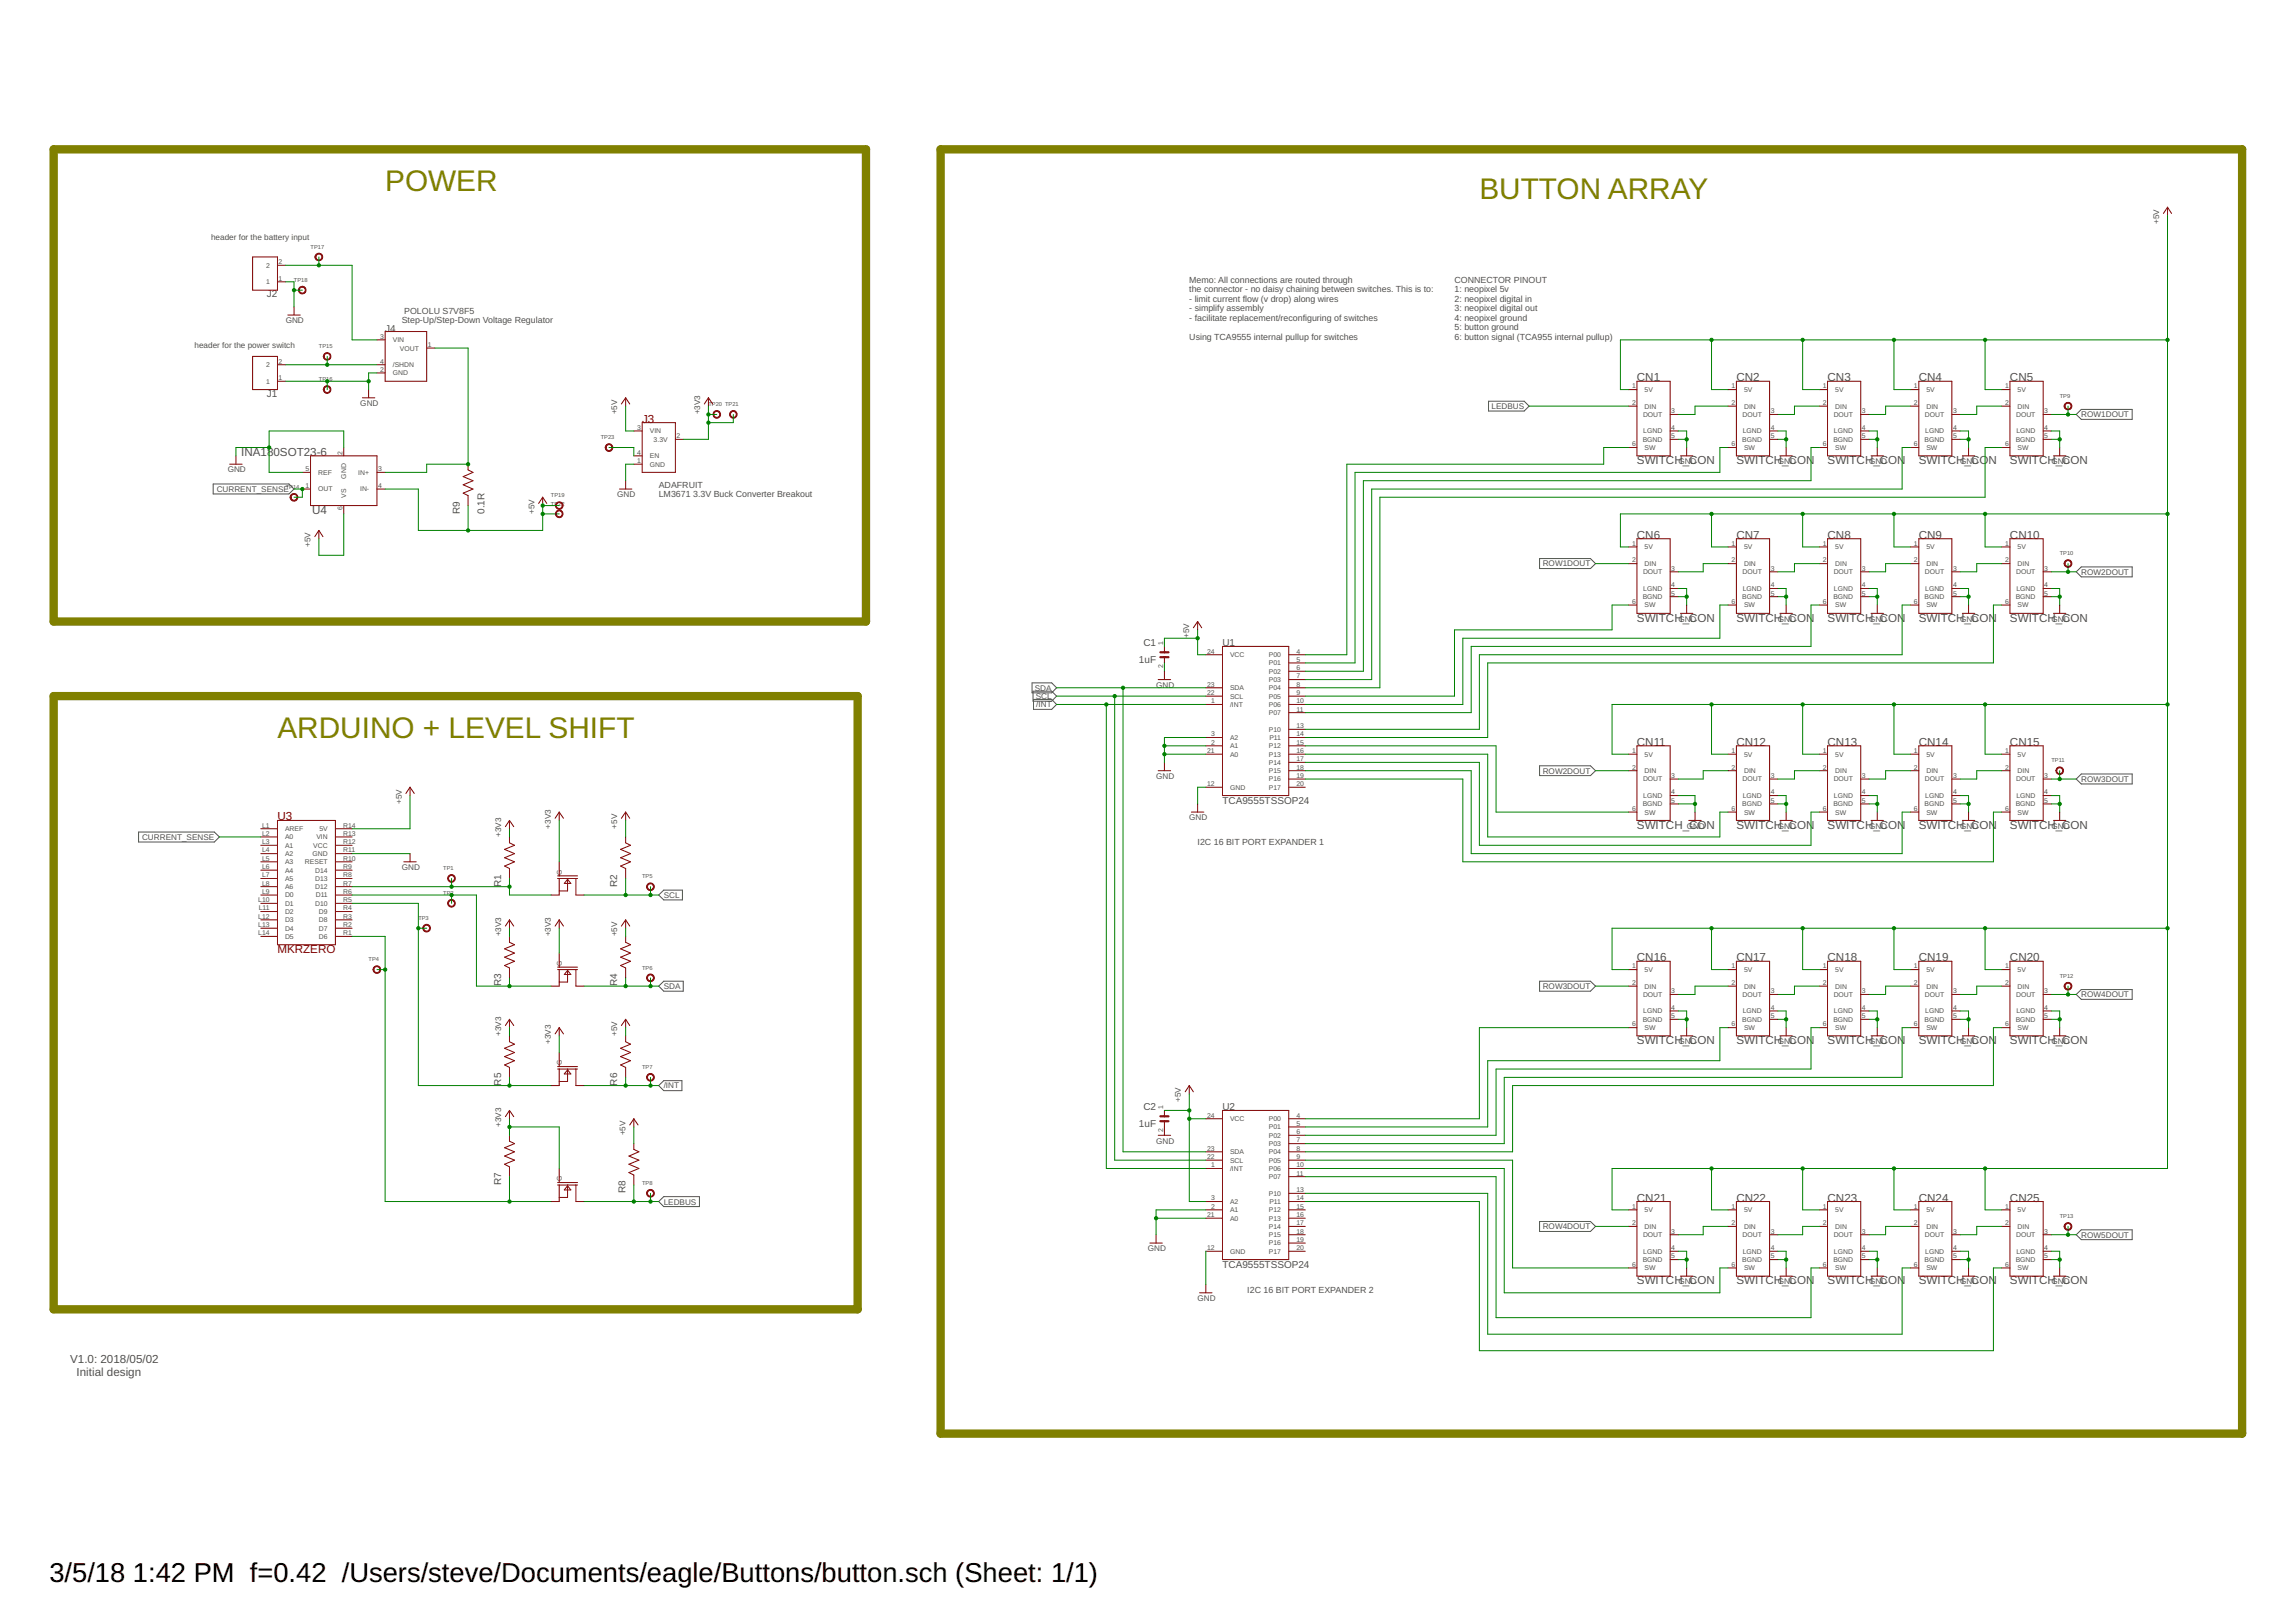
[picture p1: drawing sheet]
<svg xmlns="http://www.w3.org/2000/svg" width="297mm" height="210mm" viewBox="0 0 297 210" stroke-linecap="round" stroke-linejoin="round" font-family="sans-serif">
<defs><g id="words">
<g font-size="3.9" fill="#808000">
<text x="49.8" y="24.7">POWER</text>
<text x="191.4" y="25.7">BUTTON ARRAY</text>
<text x="35.9" y="95.4">ARDUINO + LEVEL SHIFT</text>
</g>
<g font-size="3.5">
<text x="6.4" y="204.7">3/5/18</text>
<text x="17.2" y="204.7">1:42 PM f=0.42 /Users/steve/Documents/eagle/Buttons/button.sch (Sheet: 1/1)</text>
</g>
<g font-size="1.5" fill="#505050">
<text x="211.8" y="49.3">CN1</text>
<text x="224.6" y="49.3">CN2</text>
<text x="236.4" y="49.3">CN3</text>
<text x="248.2" y="49.3">CN4</text>
<text x="260" y="49.3">CN5</text>
<text x="31.2" y="59">INA180SOT23-6</text>
<text x="211.8" y="60.1">SWITCH_CON</text>
<text x="224.6" y="60.1">SWITCH_CON</text>
<text x="236.4" y="60.1">SWITCH_CON</text>
<text x="248.2" y="60.1">SWITCH_CO</text>
<text x="257.3" y="60.1">N</text>
<text x="260" y="60.1">SWITCH_CON</text>
<text x="40.4" y="66.5">U4</text>
<text x="211.8" y="69.7">CN6</text>
<text x="224.6" y="69.7">CN7</text>
<text x="236.4" y="69.7">CN8</text>
<text x="248.2" y="69.7">CN9</text>
<text x="260" y="69.7">CN10</text>
<text x="211.8" y="80.4">SWITCH_CON</text>
<text x="224.6" y="80.4">SWITCH_CON</text>
<text x="236.4" y="80.4">SWITCH_CON</text>
<text x="248.2" y="80.4">SWITCH_CON</text>
<text x="260" y="80.4">SWITCH_CON</text>
<text x="211.8" y="96.5">CN11</text>
<text x="224.6" y="96.5">CN12</text>
<text x="236.4" y="96.5">CN13</text>
<text x="248.2" y="96.5">CN14</text>
<text x="260" y="96.5">CN15</text>
<text x="211.8" y="107.2">SWITCH_CON</text>
<text x="224.6" y="107.2">SWITCH_CON</text>
<text x="236.4" y="107.2">SWITCH_CON</text>
<text x="248.2" y="107.2">SWITCH_CON</text>
<text x="260" y="107.2">SWITCH_CON</text>
<text x="211.8" y="124.4">CN16</text>
<text x="224.6" y="124.4">CN17</text>
<text x="236.4" y="124.4">CN18</text>
<text x="248.2" y="124.4">CN19</text>
<text x="260" y="124.4">CN20</text>
<text x="211.8" y="135.1">SWITCH_CON</text>
<text x="224.6" y="135.1">SWITCH_CON</text>
<text x="236.4" y="135.1">SWITCH_CON</text>
<text x="248.2" y="135.1">SWITCH_CON</text>
<text x="260" y="135.1">SWITCH_CON</text>
<text x="211.8" y="155.5">CN21</text>
<text x="224.6" y="155.5">CN22</text>
<text x="236.4" y="155.5">CN23</text>
<text x="248.2" y="155.5">CN24</text>
<text x="260" y="155.5">CN25</text>
<text x="211.8" y="166.2">SWITCH_CON</text>
<text x="224.6" y="166.2">SWITCH_CON</text>
<text x="236.4" y="166.2">SWITCH_CON</text>
<text x="248.2" y="166.2">SWITCH_CON</text>
<text x="260" y="166.2">SWITCH_CON</text>
<text x="9.1" y="176.4">V1.0: 2018/05/02</text>
<text x="9.9" y="178">Initial design</text>
</g>
<g font-size="1.5" fill="#800000">
<text x="83.1" y="54.7">J3</text>
<text x="35.9" y="106.2">U3</text>
<text x="35.9" y="123.3">MKRZERO</text>
</g>
<g font-size="1.3" fill="#505050">
<text x="34.5" y="38.5">J2</text>
<text x="49.8" y="42.9">J4</text>
<text x="34.5" y="51.3">J1</text>
<text x="59.5" y="66.5" transform="rotate(-90 59.5 66.5)">R9</text>
<text x="62.7" y="66.5" transform="rotate(-90 62.7 66.5)">0.1R</text>
<text x="147.9" y="83.7">C1</text>
<text x="158.2" y="83.7">U1</text>
<text x="147.3" y="85.8">1uF</text>
<text x="158.2" y="104">TCA9555TSSOP24</text>
<text x="64.8" y="114.8" transform="rotate(-90 64.8 114.8)">R1</text>
<text x="79.9" y="114.8" transform="rotate(-90 79.9 114.8)">R2</text>
<text x="64.8" y="127.6" transform="rotate(-90 64.8 127.6)">R3</text>
<text x="79.9" y="127.6" transform="rotate(-90 79.9 127.6)">R4</text>
<text x="64.8" y="140.5" transform="rotate(-90 64.8 140.5)">R5</text>
<text x="79.9" y="140.5" transform="rotate(-90 79.9 140.5)">R6</text>
<text x="147.9" y="143.7">C2</text>
<text x="158.2" y="143.7">U2</text>
<text x="147.3" y="145.8">1uF</text>
<text x="64.8" y="153.4" transform="rotate(-90 64.8 153.4)">R7</text>
<text x="80.9" y="154.4" transform="rotate(-90 80.9 154.4)">R8</text>
<text x="158.2" y="164.1">TCA9555TSSOP24</text>
</g>
<g font-size="1.1" fill="#505050">
<text x="279.3" y="29" transform="rotate(-90 279.3 29)">+5V</text>
<text x="27.3" y="31.1">header for the battery input</text>
<text x="37" y="41.8">GND</text>
<text x="52" y="41.8">Step-Up/Step-Down Voltage Regulator</text>
<text x="52.3" y="40.6">POLOLU S7V8F5</text>
<text x="153.9" y="36.6">Memo: All connections are routed through</text>
<text x="153.9" y="37.8">the connector - no daisy chaining between switches. This is to:</text>
<text x="153.9" y="39.1">- limit current flow (v drop) along wires</text>
<text x="153.9" y="40.3">- simplify assembly</text>
<text x="153.9" y="41.5">- facilitate replacement/reconfiguring of switches</text>
<text x="188.2" y="36.6">CONNECTOR PINOUT</text>
<text x="188.2" y="37.8">1: neopixel 5v</text>
<text x="188.2" y="39.1">2: neopixel digital in</text>
<text x="188.2" y="40.3">3: neopixel digital out</text>
<text x="188.2" y="41.5">4: neopixel ground</text>
<text x="25.2" y="45.1">header for the power switch</text>
<text x="153.9" y="44">Using TCA9555 internal pullup for switches</text>
<text x="188.2" y="42.8">5: button ground</text>
<text x="188.2" y="44">6: button signal (TCA955 internal pullup)</text>
<text x="46.6" y="52.6">GND</text>
<text x="79.9" y="53.6" transform="rotate(-90 79.9 53.6)">+5V</text>
<text x="90.6" y="53.6" transform="rotate(-90 90.6 53.6)">+3V3</text>
<text x="193" y="52.9">LEDBUS</text>
<text x="269.3" y="54">ROW1DOUT</text>
<text x="28" y="63.6">CURRENT_SENSE</text>
<text x="29.5" y="61.1">GND</text>
<text x="79.9" y="64.4">GND</text>
<text x="85.2" y="63.1">ADAFRUIT</text>
<text x="85.2" y="64.4">LM3671</text>
<text x="89.7" y="64.4">3.3V Buck Converter Breakout</text>
<text x="217.1" y="60.1">GND</text>
<text x="230" y="60.1">GND</text>
<text x="241.8" y="60.1">GND</text>
<text x="253.6" y="60.1">GND</text>
<text x="265.4" y="60.1">GND</text>
<text x="40.2" y="70.8" transform="rotate(-90 40.2 70.8)">+5V</text>
<text x="69.1" y="66.5" transform="rotate(-90 69.1 66.5)">+5V</text>
<text x="199.6" y="73.3">ROW1DOUT</text>
<text x="269.3" y="74.4">ROW2DOUT</text>
<text x="153.9" y="82.6" transform="rotate(-90 153.9 82.6)">+5V</text>
<text x="217.1" y="80.4">GND</text>
<text x="230" y="80.4">GND</text>
<text x="241.8" y="80.4">GND</text>
<text x="253.6" y="80.4">GND</text>
<text x="265.4" y="80.4">GND</text>
<text x="133.9" y="89.4">SDA</text>
<text x="149.6" y="89">GND</text>
<text x="134" y="90.5">SCL</text>
<text x="134.1" y="91.5">/INT</text>
<text x="149.6" y="100.8">GND</text>
<text x="199.6" y="100.1">ROW2DOUT</text>
<text x="269.3" y="101.2">ROW3DOUT</text>
<text x="52" y="104" transform="rotate(-90 52 104)">+5V</text>
<text x="71.3" y="107.2" transform="rotate(-90 71.3 107.2)">+3V3</text>
<text x="79.9" y="107.2" transform="rotate(-90 79.9 107.2)">+5V</text>
<text x="153.9" y="106.2">GND</text>
<text x="218.2" y="107.2">GND</text>
<text x="230" y="107.2">GND</text>
<text x="241.8" y="107.2">GND</text>
<text x="253.6" y="107.2">GND</text>
<text x="265.4" y="107.2">GND</text>
<text x="18.4" y="108.7">CURRENT_SENSE</text>
<text x="52" y="112.6">GND</text>
<text x="64.8" y="108.3" transform="rotate(-90 64.8 108.3)">+3V3</text>
<text x="154.9" y="109.4">I2C 16 BIT PORT EXPANDER 1</text>
<text x="85.9" y="116.2">SCL</text>
<text x="64.8" y="121.2" transform="rotate(-90 64.8 121.2)">+3V3</text>
<text x="71.3" y="121.2" transform="rotate(-90 71.3 121.2)">+3V3</text>
<text x="79.9" y="121.2" transform="rotate(-90 79.9 121.2)">+5V</text>
<text x="85.9" y="128">SDA</text>
<text x="199.6" y="128">ROW3DOUT</text>
<text x="269.3" y="129.1">ROW4DOUT</text>
<text x="64.8" y="134.1" transform="rotate(-90 64.8 134.1)">+3V3</text>
<text x="71.3" y="135.1" transform="rotate(-90 71.3 135.1)">+3V3</text>
<text x="79.9" y="134.1" transform="rotate(-90 79.9 134.1)">+5V</text>
<text x="217.1" y="135.1">GND</text>
<text x="230" y="135.1">GND</text>
<text x="241.8" y="135.1">GND</text>
<text x="253.6" y="135.1">GND</text>
<text x="265.4" y="135.1">GND</text>
<text x="85.9" y="140.9">/INT</text>
<text x="152.8" y="142.6" transform="rotate(-90 152.8 142.6)">+5V</text>
<text x="64.8" y="145.8" transform="rotate(-90 64.8 145.8)">+3V3</text>
<text x="80.9" y="146.9" transform="rotate(-90 80.9 146.9)">+5V</text>
<text x="149.6" y="148">GND</text>
<text x="85.9" y="155.9">LEDBUS</text>
<text x="148.5" y="161.9">GND</text>
<text x="199.6" y="159.1">ROW4DOUT</text>
<text x="269.3" y="160.2">ROW5DOUT</text>
<text x="161.4" y="167.3">I2C 16 BIT PORT EXPANDER 2</text>
<text x="217.1" y="166.2">GND</text>
<text x="230" y="166.2">GND</text>
<text x="241.8" y="166.2">GND</text>
<text x="253.6" y="166.2">GND</text>
<text x="265.4" y="166.2">GND</text>
<text x="154.9" y="168.4">GND</text>
</g>
<g font-size=".9" fill="#505050">
<text x="34.4" y="34.6">2</text>
<text x="36" y="34.2">2</text>
<text x="34.4" y="36.8">1</text>
<text x="36" y="36.3">1</text>
<text x="34.4" y="47.5">2</text>
<text x="36" y="47">2</text>
<text x="49.2" y="43.8">3</text>
<text x="49.2" y="47">4</text>
<text x="50.8" y="44.3">VIN</text>
<text x="50.8" y="47.5">/SHDN</text>
<text x="51.7" y="45.4">VOUT</text>
<text x="55.3" y="44.9">1</text>
<text x="34.4" y="49.7">1</text>
<text x="36" y="49.2">1</text>
<text x="49.2" y="48.1">2</text>
<text x="50.8" y="48.6">GND</text>
<text x="211.1" y="50.3">1</text>
<text x="211.1" y="52.4">2</text>
<text x="212.6" y="53.9">DOUT</text>
<text x="212.8" y="50.7">5V</text>
<text x="212.8" y="52.9">DIN</text>
<text x="216.2" y="53.5">3</text>
<text x="224" y="50.3">1</text>
<text x="224" y="52.4">2</text>
<text x="225.4" y="53.9">DOUT</text>
<text x="225.6" y="50.7">5V</text>
<text x="225.6" y="52.9">DIN</text>
<text x="229.1" y="53.5">3</text>
<text x="235.8" y="50.3">1</text>
<text x="235.8" y="52.4">2</text>
<text x="237.2" y="53.9">DOUT</text>
<text x="237.4" y="50.7">5V</text>
<text x="237.4" y="52.9">DIN</text>
<text x="240.9" y="53.5">3</text>
<text x="247.6" y="50.3">1</text>
<text x="247.6" y="52.4">2</text>
<text x="249" y="53.9">DOUT</text>
<text x="249.2" y="50.7">5V</text>
<text x="249.2" y="52.9">DIN</text>
<text x="252.7" y="53.5">3</text>
<text x="259.4" y="50.3">1</text>
<text x="259.4" y="52.4">2</text>
<text x="260.8" y="53.9">DOUT</text>
<text x="261" y="50.7">5V</text>
<text x="261" y="52.9">DIN</text>
<text x="264.5" y="53.5">3</text>
<text x="44.3" y="58.8" transform="rotate(-90 44.3 58.8)">2</text>
<text x="82.4" y="55.6">3</text>
<text x="82.4" y="59.9">1</text>
<text x="82.4" y="58.8">4</text>
<text x="84.1" y="56.1">VIN</text>
<text x="84.1" y="59.3">EN</text>
<text x="84.6" y="57.2">3.3V</text>
<text x="87.5" y="56.7">2</text>
<text x="211.1" y="57.8">6</text>
<text x="212.5" y="57.2">BGND</text>
<text x="212.6" y="56.1">LGND</text>
<text x="212.8" y="58.2">SW</text>
<text x="216.2" y="55.6">4</text>
<text x="216.2" y="56.7">5</text>
<text x="224" y="57.8">6</text>
<text x="225.4" y="57.2">BGND</text>
<text x="225.5" y="56.1">LGND</text>
<text x="225.6" y="58.2">SW</text>
<text x="229.1" y="55.6">4</text>
<text x="229.1" y="56.7">5</text>
<text x="235.8" y="57.8">6</text>
<text x="237.2" y="57.2">BGND</text>
<text x="237.3" y="56.1">LGND</text>
<text x="237.4" y="58.2">SW</text>
<text x="240.9" y="55.6">4</text>
<text x="240.9" y="56.7">5</text>
<text x="247.6" y="57.8">6</text>
<text x="249" y="57.2">BGND</text>
<text x="249.1" y="56.1">LGND</text>
<text x="249.2" y="58.2">SW</text>
<text x="252.7" y="55.6">4</text>
<text x="252.7" y="56.7">5</text>
<text x="259.4" y="57.8">6</text>
<text x="260.8" y="57.2">BGND</text>
<text x="260.9" y="56.1">LGND</text>
<text x="261" y="58.2">SW</text>
<text x="264.5" y="55.6">4</text>
<text x="264.5" y="56.7">5</text>
<text x="39.5" y="63.1">1</text>
<text x="39.5" y="61">5</text>
<text x="41.2" y="63.6">OUT</text>
<text x="41.2" y="61.5">REF</text>
<text x="44.8" y="61.9" transform="rotate(-90 44.8 61.9)">GND</text>
<text x="44.8" y="64.4" transform="rotate(-90 44.8 64.4)">VS</text>
<text x="46.4" y="61.4">IN+</text>
<text x="46.6" y="63.6">IN-</text>
<text x="48.9" y="61">3</text>
<text x="48.9" y="63.1">4</text>
<text x="84.1" y="60.4">GND</text>
<text x="44.3" y="66.1" transform="rotate(-90 44.3 66.1)">6</text>
<text x="211.1" y="70.6">1</text>
<text x="212.8" y="71.1">5V</text>
<text x="224" y="70.6">1</text>
<text x="225.6" y="71.1">5V</text>
<text x="235.8" y="70.6">1</text>
<text x="237.4" y="71.1">5V</text>
<text x="247.6" y="70.6">1</text>
<text x="249.2" y="71.1">5V</text>
<text x="259.4" y="70.6">1</text>
<text x="261" y="71.1">5V</text>
<text x="211.1" y="72.8">2</text>
<text x="212.5" y="77.5">BGND</text>
<text x="212.6" y="74.3">DOUT</text>
<text x="212.6" y="76.5">LGND</text>
<text x="212.8" y="73.3">DIN</text>
<text x="216.2" y="73.9">3</text>
<text x="216.2" y="76">4</text>
<text x="216.2" y="77.1">5</text>
<text x="224" y="72.8">2</text>
<text x="225.4" y="77.5">BGND</text>
<text x="225.4" y="74.3">DOUT</text>
<text x="225.5" y="76.5">LGND</text>
<text x="225.6" y="73.3">DIN</text>
<text x="229.1" y="73.9">3</text>
<text x="229.1" y="76">4</text>
<text x="229.1" y="77.1">5</text>
<text x="235.8" y="72.8">2</text>
<text x="237.2" y="77.5">BGND</text>
<text x="237.2" y="74.3">DOUT</text>
<text x="237.3" y="76.5">LGND</text>
<text x="237.4" y="73.3">DIN</text>
<text x="240.9" y="73.9">3</text>
<text x="240.9" y="76">4</text>
<text x="240.9" y="77.1">5</text>
<text x="247.6" y="72.8">2</text>
<text x="249" y="77.5">BGND</text>
<text x="249" y="74.3">DOUT</text>
<text x="249.1" y="76.5">LGND</text>
<text x="249.2" y="73.3">DIN</text>
<text x="252.7" y="73.9">3</text>
<text x="252.7" y="76">4</text>
<text x="252.7" y="77.1">5</text>
<text x="259.4" y="72.8">2</text>
<text x="260.8" y="77.5">BGND</text>
<text x="260.8" y="74.3">DOUT</text>
<text x="260.9" y="76.5">LGND</text>
<text x="261" y="73.3">DIN</text>
<text x="264.5" y="73.9">3</text>
<text x="264.5" y="76">4</text>
<text x="264.5" y="77.1">5</text>
<text x="150.5" y="83.5" transform="rotate(-90 150.5 83.5)">1</text>
<text x="211.1" y="78.1">6</text>
<text x="212.8" y="78.6">SW</text>
<text x="224" y="78.1">6</text>
<text x="225.6" y="78.6">SW</text>
<text x="235.8" y="78.1">6</text>
<text x="237.4" y="78.6">SW</text>
<text x="247.6" y="78.1">6</text>
<text x="249.2" y="78.6">SW</text>
<text x="259.4" y="78.1">6</text>
<text x="261" y="78.6">SW</text>
<text x="150.5" y="86.4" transform="rotate(-90 150.5 86.4)">2</text>
<text x="156.2" y="88.9">23</text>
<text x="156.2" y="89.9">22</text>
<text x="156.2" y="84.6">24</text>
<text x="159.1" y="89.3">SDA</text>
<text x="159.1" y="85">VCC</text>
<text x="164.2" y="85">P00</text>
<text x="164.2" y="86.1">P01</text>
<text x="164.2" y="87.2">P02</text>
<text x="164.2" y="88.3">P03</text>
<text x="164.2" y="89.3">P04</text>
<text x="167.7" y="84.6">4</text>
<text x="167.7" y="85.6">5</text>
<text x="167.7" y="86.7">6</text>
<text x="167.7" y="87.8">7</text>
<text x="167.7" y="88.9">8</text>
<text x="167.7" y="89.9">9</text>
<text x="156.7" y="91">1</text>
<text x="156.7" y="95.3">3</text>
<text x="159.1" y="90.4">SCL</text>
<text x="159.1" y="91.5">/INT</text>
<text x="159.1" y="95.8">A2</text>
<text x="164.2" y="90.4">P05</text>
<text x="164.2" y="91.5">P06</text>
<text x="164.2" y="92.5">P07</text>
<text x="164.2" y="94.7">P10</text>
<text x="164.2" y="95.8">P11</text>
<text x="167.7" y="91">10</text>
<text x="167.7" y="92.1">11</text>
<text x="167.7" y="94.2">13</text>
<text x="167.7" y="95.3">14</text>
<text x="156.2" y="97.4">21</text>
<text x="156.2" y="101.7">12</text>
<text x="156.7" y="96.4">2</text>
<text x="159.1" y="96.8">A1</text>
<text x="159.1" y="97.9">A0</text>
<text x="164.2" y="96.8">P12</text>
<text x="164.2" y="97.9">P13</text>
<text x="164.2" y="99">P14</text>
<text x="164.2" y="100.1">P15</text>
<text x="164.2" y="101.1">P16</text>
<text x="167.7" y="96.4">15</text>
<text x="167.7" y="97.4">16</text>
<text x="167.7" y="98.5">17</text>
<text x="167.7" y="99.6">18</text>
<text x="167.7" y="100.7">19</text>
<text x="167.7" y="101.7">20</text>
<text x="211.1" y="97.4">1</text>
<text x="211.1" y="99.6">2</text>
<text x="212.6" y="101.1">DOUT</text>
<text x="212.8" y="97.9">5V</text>
<text x="212.8" y="100.1">DIN</text>
<text x="216.2" y="100.7">3</text>
<text x="224" y="97.4">1</text>
<text x="224" y="99.6">2</text>
<text x="225.4" y="101.1">DOUT</text>
<text x="225.6" y="97.9">5V</text>
<text x="225.6" y="100.1">DIN</text>
<text x="229.1" y="100.7">3</text>
<text x="235.8" y="97.4">1</text>
<text x="235.8" y="99.6">2</text>
<text x="237.2" y="101.1">DOUT</text>
<text x="237.4" y="97.9">5V</text>
<text x="237.4" y="100.1">DIN</text>
<text x="240.9" y="100.7">3</text>
<text x="247.6" y="97.4">1</text>
<text x="247.6" y="99.6">2</text>
<text x="249" y="101.1">DOUT</text>
<text x="249.2" y="97.9">5V</text>
<text x="249.2" y="100.1">DIN</text>
<text x="252.7" y="100.7">3</text>
<text x="259.4" y="97.4">1</text>
<text x="259.4" y="99.6">2</text>
<text x="260.8" y="101.1">DOUT</text>
<text x="261" y="97.9">5V</text>
<text x="261" y="100.1">DIN</text>
<text x="264.5" y="100.7">3</text>
<text x="33.9" y="107.1">L1</text>
<text x="36.9" y="107.6">AREF</text>
<text x="41.3" y="107.6">5V</text>
<text x="44.4" y="107.1">R14</text>
<text x="159.1" y="102.2">GND</text>
<text x="164.2" y="102.2">P17</text>
<text x="211.1" y="105">6</text>
<text x="212.5" y="104.3">BGND</text>
<text x="212.6" y="103.3">LGND</text>
<text x="212.8" y="105.4">SW</text>
<text x="216.2" y="102.8">4</text>
<text x="216.2" y="103.9">5</text>
<text x="224" y="105">6</text>
<text x="225.4" y="104.3">BGND</text>
<text x="225.5" y="103.3">LGND</text>
<text x="225.6" y="105.4">SW</text>
<text x="229.1" y="102.8">4</text>
<text x="229.1" y="103.9">5</text>
<text x="235.8" y="105">6</text>
<text x="237.2" y="104.3">BGND</text>
<text x="237.3" y="103.3">LGND</text>
<text x="237.4" y="105.4">SW</text>
<text x="240.9" y="102.8">4</text>
<text x="240.9" y="103.9">5</text>
<text x="247.6" y="105">6</text>
<text x="249" y="104.3">BGND</text>
<text x="249.1" y="103.3">LGND</text>
<text x="249.2" y="105.4">SW</text>
<text x="252.7" y="102.8">4</text>
<text x="252.7" y="103.9">5</text>
<text x="259.4" y="105">6</text>
<text x="260.8" y="104.3">BGND</text>
<text x="260.9" y="103.3">LGND</text>
<text x="261" y="105.4">SW</text>
<text x="264.5" y="102.8">4</text>
<text x="264.5" y="103.9">5</text>
<text x="33.9" y="108.2">L2</text>
<text x="33.9" y="109.2">L3</text>
<text x="33.9" y="110.3">L4</text>
<text x="33.9" y="111.4">L5</text>
<text x="33.9" y="112.5">L6</text>
<text x="33.9" y="113.5">L7</text>
<text x="36.9" y="108.6">A0</text>
<text x="36.9" y="109.7">A1</text>
<text x="36.9" y="110.8">A2</text>
<text x="36.9" y="111.9">A3</text>
<text x="36.9" y="112.9">A4</text>
<text x="39.4" y="111.8">RESET</text>
<text x="40.4" y="110.8">GND</text>
<text x="40.5" y="109.7">VCC</text>
<text x="40.8" y="112.9">D14</text>
<text x="40.8" y="114">D13</text>
<text x="40.9" y="108.6">VIN</text>
<text x="44.4" y="108.2">R13</text>
<text x="44.4" y="109.2">R12</text>
<text x="44.4" y="110.3">R11</text>
<text x="44.4" y="111.4">R10</text>
<text x="44.4" y="112.5">R9</text>
<text x="44.4" y="113.5">R8</text>
<text x="72.7" y="113.2" transform="rotate(-90 72.7 113.2)">G</text>
<text x="33.4" y="116.7">L10</text>
<text x="33.4" y="118.9">L12</text>
<text x="33.4" y="120">L13</text>
<text x="33.5" y="117.8">L11</text>
<text x="33.9" y="114.6">L8</text>
<text x="33.9" y="115.7">L9</text>
<text x="36.9" y="114">A5</text>
<text x="36.9" y="115.1">A6</text>
<text x="36.9" y="116.1">D0</text>
<text x="36.9" y="117.2">D1</text>
<text x="36.9" y="118.3">D2</text>
<text x="36.9" y="119.4">D3</text>
<text x="40.8" y="115.1">D12</text>
<text x="40.8" y="117.2">D10</text>
<text x="40.8" y="116.1">D11</text>
<text x="41.3" y="118.3">D9</text>
<text x="41.3" y="119.4">D8</text>
<text x="44.4" y="114.6">R7</text>
<text x="44.4" y="115.7">R6</text>
<text x="44.4" y="116.7">R5</text>
<text x="44.4" y="117.8">R4</text>
<text x="44.4" y="118.9">R3</text>
<text x="44.4" y="120">R2</text>
<text x="33.4" y="121">L14</text>
<text x="36.9" y="120.4">D4</text>
<text x="36.9" y="121.5">D5</text>
<text x="41.3" y="120.4">D7</text>
<text x="41.3" y="121.5">D6</text>
<text x="44.4" y="121">R1</text>
<text x="72.7" y="125" transform="rotate(-90 72.7 125)">G</text>
<text x="211.1" y="125.3">1</text>
<text x="212.8" y="125.8">5V</text>
<text x="224" y="125.3">1</text>
<text x="225.6" y="125.8">5V</text>
<text x="235.8" y="125.3">1</text>
<text x="237.4" y="125.8">5V</text>
<text x="247.6" y="125.3">1</text>
<text x="249.2" y="125.8">5V</text>
<text x="259.4" y="125.3">1</text>
<text x="261" y="125.8">5V</text>
<text x="211.1" y="127.5">2</text>
<text x="212.6" y="129">DOUT</text>
<text x="212.6" y="131.1">LGND</text>
<text x="212.8" y="127.9">DIN</text>
<text x="216.2" y="128.5">3</text>
<text x="216.2" y="130.7">4</text>
<text x="216.2" y="131.8">5</text>
<text x="224" y="127.5">2</text>
<text x="225.4" y="129">DOUT</text>
<text x="225.5" y="131.1">LGND</text>
<text x="225.6" y="127.9">DIN</text>
<text x="229.1" y="128.5">3</text>
<text x="229.1" y="130.7">4</text>
<text x="229.1" y="131.8">5</text>
<text x="235.8" y="127.5">2</text>
<text x="237.2" y="129">DOUT</text>
<text x="237.3" y="131.1">LGND</text>
<text x="237.4" y="127.9">DIN</text>
<text x="240.9" y="128.5">3</text>
<text x="240.9" y="130.7">4</text>
<text x="240.9" y="131.8">5</text>
<text x="247.6" y="127.5">2</text>
<text x="249" y="129">DOUT</text>
<text x="249.1" y="131.1">LGND</text>
<text x="249.2" y="127.9">DIN</text>
<text x="252.7" y="128.5">3</text>
<text x="252.7" y="130.7">4</text>
<text x="252.7" y="131.8">5</text>
<text x="259.4" y="127.5">2</text>
<text x="260.8" y="129">DOUT</text>
<text x="260.9" y="131.1">LGND</text>
<text x="261" y="127.9">DIN</text>
<text x="264.5" y="128.5">3</text>
<text x="264.5" y="130.7">4</text>
<text x="264.5" y="131.8">5</text>
<text x="72.7" y="137.9" transform="rotate(-90 72.7 137.9)">G</text>
<text x="211.1" y="132.8">6</text>
<text x="212.5" y="132.2">BGND</text>
<text x="212.8" y="133.3">SW</text>
<text x="224" y="132.8">6</text>
<text x="225.4" y="132.2">BGND</text>
<text x="225.6" y="133.3">SW</text>
<text x="235.8" y="132.8">6</text>
<text x="237.2" y="132.2">BGND</text>
<text x="237.4" y="133.3">SW</text>
<text x="247.6" y="132.8">6</text>
<text x="249" y="132.2">BGND</text>
<text x="249.2" y="133.3">SW</text>
<text x="259.4" y="132.8">6</text>
<text x="260.8" y="132.2">BGND</text>
<text x="261" y="133.3">SW</text>
<text x="150.5" y="143.6" transform="rotate(-90 150.5 143.6)">1</text>
<text x="150.5" y="146.5" transform="rotate(-90 150.5 146.5)">2</text>
<text x="156.2" y="148.9">23</text>
<text x="156.2" y="150">22</text>
<text x="156.2" y="144.6">24</text>
<text x="159.1" y="149.4">SDA</text>
<text x="159.1" y="145.1">VCC</text>
<text x="164.2" y="145.1">P00</text>
<text x="164.2" y="146.2">P01</text>
<text x="164.2" y="147.2">P02</text>
<text x="164.2" y="148.3">P03</text>
<text x="164.2" y="149.4">P04</text>
<text x="167.7" y="144.6">4</text>
<text x="167.7" y="145.7">5</text>
<text x="167.7" y="146.8">6</text>
<text x="167.7" y="147.8">7</text>
<text x="167.7" y="148.9">8</text>
<text x="167.7" y="150">9</text>
<text x="72.7" y="152.9" transform="rotate(-90 72.7 152.9)">G</text>
<text x="156.7" y="151.1">1</text>
<text x="156.7" y="155.3">3</text>
<text x="159.1" y="150.5">SCL</text>
<text x="159.1" y="151.5">/INT</text>
<text x="159.1" y="155.8">A2</text>
<text x="164.2" y="150.5">P05</text>
<text x="164.2" y="151.5">P06</text>
<text x="164.2" y="152.6">P07</text>
<text x="164.2" y="154.7">P10</text>
<text x="164.2" y="155.8">P11</text>
<text x="167.7" y="151.1">10</text>
<text x="167.7" y="152.1">11</text>
<text x="167.7" y="154.3">13</text>
<text x="167.7" y="155.3">14</text>
<text x="156.2" y="157.5">21</text>
<text x="156.2" y="161.8">12</text>
<text x="156.7" y="156.4">2</text>
<text x="159.1" y="156.9">A1</text>
<text x="159.1" y="158">A0</text>
<text x="164.2" y="156.9">P12</text>
<text x="164.2" y="158">P13</text>
<text x="164.2" y="159">P14</text>
<text x="164.2" y="160.1">P15</text>
<text x="164.2" y="161.2">P16</text>
<text x="167.7" y="156.4">15</text>
<text x="167.7" y="157.5">16</text>
<text x="167.7" y="158.6">17</text>
<text x="167.7" y="159.6">18</text>
<text x="167.7" y="160.7">19</text>
<text x="167.7" y="161.8">20</text>
<text x="211.1" y="156.4">1</text>
<text x="211.1" y="158.6">2</text>
<text x="212.6" y="160.1">DOUT</text>
<text x="212.8" y="156.9">5V</text>
<text x="212.8" y="159">DIN</text>
<text x="216.2" y="159.6">3</text>
<text x="216.2" y="161.8">4</text>
<text x="224" y="156.4">1</text>
<text x="224" y="158.6">2</text>
<text x="225.4" y="160.1">DOUT</text>
<text x="225.6" y="156.9">5V</text>
<text x="225.6" y="159">DIN</text>
<text x="229.1" y="159.6">3</text>
<text x="229.1" y="161.8">4</text>
<text x="235.8" y="156.4">1</text>
<text x="235.8" y="158.6">2</text>
<text x="237.2" y="160.1">DOUT</text>
<text x="237.4" y="156.9">5V</text>
<text x="237.4" y="159">DIN</text>
<text x="240.9" y="159.6">3</text>
<text x="240.9" y="161.8">4</text>
<text x="247.6" y="156.4">1</text>
<text x="247.6" y="158.6">2</text>
<text x="249" y="160.1">DOUT</text>
<text x="249.2" y="156.9">5V</text>
<text x="249.2" y="159">DIN</text>
<text x="252.7" y="159.6">3</text>
<text x="252.7" y="161.8">4</text>
<text x="259.4" y="156.4">1</text>
<text x="259.4" y="158.6">2</text>
<text x="260.8" y="160.1">DOUT</text>
<text x="261" y="156.9">5V</text>
<text x="261" y="159">DIN</text>
<text x="264.5" y="159.6">3</text>
<text x="264.5" y="161.8">4</text>
<text x="159.1" y="162.3">GND</text>
<text x="164.2" y="162.2">P17</text>
<text x="211.1" y="163.9">6</text>
<text x="212.5" y="163.3">BGND</text>
<text x="212.6" y="162.2">LGND</text>
<text x="212.8" y="164.4">SW</text>
<text x="216.2" y="162.9">5</text>
<text x="224" y="163.9">6</text>
<text x="225.4" y="163.3">BGND</text>
<text x="225.5" y="162.2">LGND</text>
<text x="225.6" y="164.4">SW</text>
<text x="229.1" y="162.9">5</text>
<text x="235.8" y="163.9">6</text>
<text x="237.2" y="163.3">BGND</text>
<text x="237.3" y="162.2">LGND</text>
<text x="237.4" y="164.4">SW</text>
<text x="240.9" y="162.9">5</text>
<text x="247.6" y="163.9">6</text>
<text x="249" y="163.3">BGND</text>
<text x="249.1" y="162.2">LGND</text>
<text x="249.2" y="164.4">SW</text>
<text x="252.7" y="162.9">5</text>
<text x="259.4" y="163.9">6</text>
<text x="260.8" y="163.3">BGND</text>
<text x="260.9" y="162.2">LGND</text>
<text x="261" y="164.4">SW</text>
<text x="264.5" y="162.9">5</text>
</g>
<g font-size=".7" fill="#505050">
<text x="40.2" y="32.2">TP17</text>
<text x="38" y="36.5">TP18</text>
<text x="41.3" y="45.1">TP15</text>
<text x="41.3" y="49.3">TP16</text>
<text x="91.7" y="52.6">TP20 TP21</text>
<text x="266.5" y="51.5">TP9</text>
<text x="77.7" y="56.8">TP23</text>
<text x="37" y="63.3">TP14</text>
<text x="71.3" y="64.4">TP19</text>
<text x="71.3" y="65.4">TP22</text>
<text x="266.5" y="71.9">TP10</text>
<text x="265.4" y="98.7">TP11</text>
<text x="57.3" y="112.6">TP1</text>
<text x="83.1" y="113.7">TP5</text>
<text x="54.1" y="119">TP3</text>
<text x="57.3" y="115.8">TP2</text>
<text x="47.7" y="124.4">TP4</text>
<text x="83.1" y="125.5">TP6</text>
<text x="266.5" y="126.5">TP12</text>
<text x="83.1" y="138.3">TP7</text>
<text x="83.1" y="153.4">TP8</text>
<text x="266.5" y="157.6">TP13</text>
</g>
</g></defs>
<path d="M6.9 19.3h105.1v61.1h-105.1zM121.7 19.3h168.4v166.2h-168.4zM6.9 90.1h104.1v79.3h-104.1z" fill="none" stroke="#808000" stroke-width="1.1"/>
<g fill="none" stroke="#505050" stroke-width=".13">
<path d="M192.6 51.9h4.6l.6 .7-.6 .6h-4.6zM268.6 53.6l.7-.6h6.5v1.3h-6.5zM27.6 62.6h9.8l.6 .7-.6 .6h-9.8zM199.2 72.3h6.6l.6 .6-.6 .7h-6.6zM268.6 74l.7-.6h6.5v1.3h-6.5zM133.5 88.4h2.6l.6 .6-.6 .7h-2.6zM133.6 89.5h2.5l.6 .6-.6 .6h-2.5zM133.7 90.5h2.4l.6 .7-.6 .6h-2.4zM199.2 99.1h6.6l.6 .6-.6 .7h-6.6zM17.9 107.7h9.8l.7 .6-.7 .7h-9.8zM85.2 115.8l.7-.6h2.4v1.3h-2.4zM268.6 100.8l.7-.6h6.5v1.3h-6.5z"/>
<path d="M85.2 127.6l.7-.6h2.5v1.3h-2.5zM199.2 127h6.6l.6 .6-.6 .7h-6.6zM268.6 128.7l.7-.6h6.5v1.2h-6.5zM85.2 140.5l.7-.7h2.3v1.3h-2.3zM85.2 155.5l.7-.6h4.6v1.2h-4.6zM199.2 158.1h6.6l.6 .6-.6 .7h-6.6zM268.6 159.8l.7-.6h6.5v1.2h-6.5z"/>
</g>
<g fill="none" stroke="#800000" stroke-width=".13">
<path d="M32.7 33.3h3.2v4.2h-3.2zM35.9 36.5h1.1M35.9 34.3h1.1M38 39.7v1.1M280.4 26.8l.5 .8M280.4 26.8l-.5 .8M280.4 26.8v1.1M30.5 59v1.1M32.7 46.1h3.2v4.3h-3.2zM35.9 49.3h1.1M35.9 47.2h1.1M37.2 40.8h1.6"/>
<path d="M40.2 59h8.6v6.4h-8.6zM44.5 57.9v1.1M46.9 51.5h1.6M47.7 50.4v1.1M48.8 44h1M48.8 47.2h1M48.8 48.3h1M49.8 42.9h5.4v6.4h-5.4zM55.2 45h1.1M80.9 51.5v1.1M80.9 51.5l.6 .8M80.9 51.5l-.5 .8"/>
<path d="M82 55.8h1.1M82 59h1.1M83.1 54.7h4.3v6.4h-4.3zM87.4 56.9h1M91.7 51.5l.5 .8M91.7 51.5l-.6 .8M91.7 51.5v1.1M210.7 50.4h1.1M210.7 52.6h1.1M210.7 57.9h1.1M211.8 49.3h4.3v9.7h-4.3zM216.1 53.6h1"/>
<path d="M216.1 55.8h1M216.1 56.9h1M217.4 59h1.6M218.2 57.9v1.1M223.6 50.4h1M223.6 52.6h1M223.6 57.9h1M224.6 49.3h4.3v9.7h-4.3zM228.9 53.6h1.1M228.9 55.8h1.1M228.9 56.9h1.1M230.3 59h1.6"/>
<path d="M231.1 57.9v1.1M235.4 50.4h1M235.4 52.6h1M235.4 57.9h1M236.4 49.3h4.3v9.7h-4.3zM240.7 53.6h1.1M240.7 55.8h1.1M240.7 56.9h1.1M242.1 59h1.6M242.9 57.9v1.1M247.2 50.4h1M247.2 52.6h1"/>
<path d="M247.2 57.9h1M248.2 49.3h4.3v9.7h-4.3zM252.5 53.6h1.1M252.5 55.8h1.1M252.5 56.9h1.1M253.9 59h1.6M254.7 57.9v1.1M259 50.4h1M259 52.6h1M259 57.9h1M260 49.3h4.3v9.7h-4.3zM264.3 53.6h1.1"/>
<path d="M264.3 55.8h1.1M264.3 56.9h1.1M265.7 59h1.6M266.5 57.9v1.1M29.7 60.1h1.6M39.1 61.1h1.1M39.1 63.3h1.1M41.3 68.6l.5 .8M41.3 68.6l-.6 .8M41.3 68.6v1.1M44.5 65.4v1.1M48.8 61.1h1"/>
<path d="M48.8 63.3h1M60.6 60.1v.7l.6 .3-1.3 .6 1.3 .5-1.3 .5 1.3 .6-1.3 .5 .7 .3v1.3M70.2 64.3l.5 .9M70.2 64.3l-.5 .9M70.2 64.3v1.1M80.1 63.3h1.6M80.9 62.2v1.1M82 60.1h1.1M210.7 70.8h1.1M210.7 72.9h1.1M210.7 78.3h1.1M211.8 69.7h4.3v9.7h-4.3z"/>
<path d="M216.1 74h1M216.1 76.2h1M216.1 77.2h1M217.4 79.4h1.6M218.2 78.3v1.1M223.6 70.8h1M223.6 72.9h1M223.6 78.3h1M224.6 69.7h4.3v9.7h-4.3zM228.9 74h1.1M228.9 76.2h1.1M228.9 77.2h1.1"/>
<path d="M230.3 79.4h1.6M231.1 78.3v1.1M235.4 70.8h1M235.4 72.9h1M235.4 78.3h1M236.4 69.7h4.3v9.7h-4.3zM240.7 74h1.1M240.7 76.2h1.1M240.7 77.2h1.1M242.1 79.4h1.6M242.9 78.3v1.1M247.2 70.8h1"/>
<path d="M247.2 72.9h1M247.2 78.3h1M248.2 69.7h4.3v9.7h-4.3zM252.5 74h1.1M252.5 76.2h1.1M252.5 77.2h1.1M253.9 79.4h1.6M254.7 78.3v1.1M259 70.8h1M259 72.9h1M259 78.3h1M260 69.7h4.3v9.7h-4.3z"/>
<path d="M264.3 74h1.1M264.3 76.2h1.1M264.3 77.2h1.1M265.7 79.4h1.6M266.5 78.3v1.1M149.8 87.9h1.6M149.8 99.7h1.6M150.6 83.7v.7M150.6 85v.8M150.6 86.9v1M150.6 98.7v1M154.9 80.4v1.1"/>
<path d="M154.9 80.4l.6 .8M154.9 80.4l-.5 .8M156 89h2.2M156 90.1h2.2M156 91.2h2.2M156 84.7h2.2M156 95.4h2.2M156 96.5h2.2M156 97.6h2.2M158.2 83.7h8.5v19.3h-8.5zM166.7 89h2.2M166.7 90.1h2.2"/>
<path d="M166.7 91.2h2.2M166.7 84.7h2.2M166.7 85.8h2.2M166.7 86.9h2.2M166.7 87.9h2.2M166.7 92.2h2.2M166.7 94.4h2.2M166.7 95.4h2.2M166.7 96.5h2.2M166.7 97.6h2.2M166.7 98.7h2.2M166.7 99.7h2.2"/>
<path d="M210.7 97.6h1.1M210.7 99.7h1.1M211.8 96.5h4.3v9.7h-4.3zM223.6 97.6h1M223.6 99.7h1M224.6 96.5h4.3v9.7h-4.3zM235.4 97.6h1M235.4 99.7h1M236.4 96.5h4.3v9.7h-4.3zM247.2 97.6h1M247.2 99.7h1M248.2 96.5h4.3v9.7h-4.3z"/>
<path d="M259 97.6h1M259 99.7h1M260 96.5h4.3v9.7h-4.3zM33.7 107.3h2.2M33.7 108.3h2.2M33.7 109.4h2.2M33.7 110.5h2.2M33.7 111.5h2.2M33.7 112.6h2.2M33.7 113.7h2.2M33.7 114.7h2.2M33.7 115.8h2.2"/>
<path d="M33.7 116.9h2.2M33.7 118h2.2M33.7 119h2.2M35.9 106.2h7.5v16.1h-7.5zM43.4 107.3h2.2M43.4 108.3h2.2M43.4 109.4h2.2M43.4 110.5h2.2M43.4 111.5h2.2M43.4 112.6h2.2M43.4 113.7h2.2M43.4 114.7h2.2"/>
<path d="M43.4 115.8h2.2M43.4 116.9h2.2M43.4 118h2.2M43.4 119h2.2M52.2 111.5h1.6M53 101.9l.6 .8M53 101.9l-.5 .8M53 101.9v1.1M53 110.5v1M65.9 106.2v1.1M65.9 108.3v.8l.7 .3-1.3 .5 1.3 .6-1.3 .5 1.3 .5-1.3 .6 .6 .3v1.3M65.9 119v1.1"/>
<path d="M65.9 119l.6 .8M65.9 119l-.5 .8M65.9 106.2l.6 .8M65.9 106.2l-.5 .8M72.1 113.7h2.6M72.1 113.3h2.6M72.3 113.7v2.1h-1M72.3 105.1v1.1M72.3 111.5v1.8M72.3 119v1.1M72.3 105.1l.6 .8M72.3 105.1l-.5 .8"/>
<path d="M72.3 119l.6 .8M72.3 119l-.5 .8M73.4 113.7v1.6h-1.1M73.4 113.8l.5 .5h-.9zM74.5 113.7v2.1h1.1M80.9 105.1v1.1M80.9 108.3v.8l.7 .3-1.3 .5 1.3 .6-1.3 .5 1.3 .5-1.3 .6 .6 .3v1.3M80.9 119v1.1M80.9 105.1l.6 .8M80.9 105.1l-.5 .8M80.9 119l.6 .8M80.9 119l-.5 .8"/>
<path d="M154.1 105.1h1.6M154.9 104v1.1M156 101.9h2.2M166.7 100.8h2.2M166.7 101.9h2.2M210.7 105.1h1.1M216.1 100.8h1M216.1 103h1M216.1 104h1M218.5 106.2h1.6M219.3 105.1v1.1M223.6 105.1h1"/>
<path d="M228.9 100.8h1.1M228.9 103h1.1M228.9 104h1.1M230.3 106.2h1.6M231.1 105.1v1.1M235.4 105.1h1M240.7 100.8h1.1M240.7 103h1.1M240.7 104h1.1M242.1 106.2h1.6M242.9 105.1v1.1M247.2 105.1h1"/>
<path d="M252.5 100.8h1.1M252.5 103h1.1M252.5 104h1.1M253.9 106.2h1.6M254.7 105.1v1.1M259 105.1h1M264.3 100.8h1.1M264.3 103h1.1M264.3 104h1.1M265.7 106.2h1.6M266.5 105.1v1.1M33.7 120.1h2.2"/>
<path d="M33.7 121.2h2.2M43.4 120.1h2.2M43.4 121.2h2.2M65.9 121.2v.7l.7 .4-1.3 .5 1.3 .5-1.3 .6 1.3 .5-1.3 .5 .6 .4v1.3M65.9 131.9v1.1M65.9 134v.8l.7 .3-1.3 .6 1.3 .5-1.3 .5 1.3 .6-1.3 .5 .6 .3v1.3M65.9 131.9l.6 .8M65.9 131.9l-.5 .8M72.1 125.5h2.6M72.1 125.2h2.6M72.1 138.3h2.6M72.1 138h2.6"/>
<path d="M72.3 125.5v2.1h-1M72.3 123.3v1.9M72.3 133v1M72.3 136.2v1.8M72.3 138.3v2.2h-1M72.3 133l.6 .8M72.3 133l-.5 .8M73.4 125.5v1.6h-1.1M73.4 138.3v1.7h-1.1M73.4 125.6l.5 .5h-.9zM73.4 138.5l.5 .5h-.9zM74.5 125.5v2.1h1.1"/>
<path d="M74.5 138.3v2.2h1.1M80.9 121.2v.7l.7 .4-1.3 .5 1.3 .5-1.3 .6 1.3 .5-1.3 .5 .6 .4v1.3M80.9 131.9v1.1M80.9 134v.8l.7 .3-1.3 .6 1.3 .5-1.3 .5 1.3 .6-1.3 .5 .6 .3v1.3M80.9 131.9l.6 .8M80.9 131.9l-.5 .8M210.7 125.5h1.1M210.7 127.6h1.1M210.7 133h1.1M211.8 124.4h4.3v9.6h-4.3zM216.1 128.7h1M216.1 130.8h1"/>
<path d="M216.1 131.9h1M217.4 134h1.6M218.2 133v1M223.6 125.5h1M223.6 127.6h1M223.6 133h1M224.6 124.4h4.3v9.6h-4.3zM228.9 128.7h1.1M228.9 130.8h1.1M228.9 131.9h1.1M230.3 134h1.6M231.1 133v1"/>
<path d="M235.4 125.5h1M235.4 127.6h1M235.4 133h1M236.4 124.4h4.3v9.6h-4.3zM240.7 128.7h1.1M240.7 130.8h1.1M240.7 131.9h1.1M242.1 134h1.6M242.9 133v1M247.2 125.5h1M247.2 127.6h1M247.2 133h1"/>
<path d="M248.2 124.4h4.3v9.6h-4.3zM252.5 128.7h1.1M252.5 130.8h1.1M252.5 131.9h1.1M253.9 134h1.6M254.7 133v1M259 125.5h1M259 127.6h1M259 133h1M260 124.4h4.3v9.6h-4.3zM264.3 128.7h1.1M264.3 130.8h1.1"/>
<path d="M264.3 131.9h1.1M265.7 134h1.6M266.5 133v1M65.9 143.7v1.1M65.9 146.9v.8l.7 .3-1.3 .5 1.3 .6-1.3 .5 1.3 .5-1.3 .6 .6 .3v1.3M65.9 143.7l.6 .8M65.9 143.7l-.5 .8M72.1 153.4h2.6M72.1 153h2.6M72.3 153.4v2.1h-1M72.3 151.2v1.8M73.4 153.4v1.6h-1.1"/>
<path d="M73.4 153.5l.5 .5h-.9zM74.5 153.4v2.1h1.1M82 144.8v1M82 148v.7l.7 .4-1.3 .5 1.3 .5-1.3 .6 1.3 .5-1.3 .5 .6 .4v1.3M82 144.8l.5 .8M82 144.8l-.5 .8M149.6 159.8v1.1M149.8 146.9h1.6M150.6 143.7v.8M150.6 145.1v1.8M153.9 140.5l.5 .8M153.9 140.5l-.6 .8"/>
<path d="M153.9 140.5v1.1M156 149.1h2.2M156 150.1h2.2M156 151.2h2.2M156 144.8h2.2M156 155.5h2.2M156 156.6h2.2M156 157.6h2.2M158.2 143.7h8.5v19.3h-8.5zM166.7 149.1h2.2M166.7 150.1h2.2M166.7 151.2h2.2"/>
<path d="M166.7 144.8h2.2M166.7 145.8h2.2M166.7 146.9h2.2M166.7 148h2.2M166.7 152.3h2.2M166.7 154.4h2.2M166.7 155.5h2.2M166.7 156.6h2.2M166.7 157.6h2.2M166.7 158.7h2.2M166.7 159.8h2.2M210.7 156.6h1.1"/>
<path d="M210.7 158.7h1.1M211.8 155.5h4.3v9.6h-4.3zM216.1 159.8h1M223.6 156.6h1M223.6 158.7h1M224.6 155.5h4.3v9.6h-4.3zM228.9 159.8h1.1M235.4 156.6h1M235.4 158.7h1M236.4 155.5h4.3v9.6h-4.3zM240.7 159.8h1.1M247.2 156.6h1"/>
<path d="M247.2 158.7h1M248.2 155.5h4.3v9.6h-4.3zM252.5 159.8h1.1M259 156.6h1M259 158.7h1M260 155.5h4.3v9.6h-4.3zM264.3 159.8h1.1M148.8 160.9h1.6M155.2 167.3h1.6M156 161.9h2.2M156 166.2v1.1M166.7 160.9h2.2"/>
<path d="M166.7 161.9h2.2M210.7 164.1h1.1M216.1 161.9h1M216.1 163h1M217.4 165.1h1.6M218.2 164.1v1M223.6 164.1h1M228.9 161.9h1.1M228.9 163h1.1M230.3 165.1h1.6M231.1 164.1v1M235.4 164.1h1"/>
<path d="M240.7 161.9h1.1M240.7 163h1.1M242.1 165.1h1.6M242.9 164.1v1M247.2 164.1h1M252.5 161.9h1.1M252.5 163h1.1M253.9 165.1h1.6M254.7 164.1v1M259 164.1h1M264.3 161.9h1.1M264.3 163h1.1"/>
<path d="M265.7 165.1h1.6M266.5 164.1v1"/>
</g>
<path d="M150.1 84.4h1.1M150.1 85h1.1M150.1 144.5h1.1M150.1 145.1h1.1" fill="none" stroke="#800000" stroke-width=".28"/>
<g fill="#800000" stroke="#800000" stroke-width=".13">
<path d="M58.1 113.3a.49 .49 0 0 1 .7 .1 .49 .49 0 0 1-.3 .8 .49 .49 0 0 1-.6-.5h.1a.39 .39 0 0 1 .5-.4 .39 .39 0 0 1 .2 .6 .39 .39 0 0 1-.6-.1l-.1-.1h-.1z" fill-rule="evenodd"/>
<path d="M58.1 116.5a.49 .49 0 0 1 .7 .2 .49 .49 0 0 1-.3 .7 .49 .49 0 0 1-.6-.5h.1a.39 .39 0 0 1 .5-.4 .39 .39 0 0 1 .2 .6 .39 .39 0 0 1-.6 0l-.1-.2h-.1z" fill-rule="evenodd"/>
<path d="M54.9 119.7a.49 .49 0 0 1 .7 .2 .49 .49 0 0 1-.3 .7 .49 .49 0 0 1-.6-.5h.1a.39 .39 0 0 1 .5-.4 .39 .39 0 0 1 .2 .6 .39 .39 0 0 1-.7 0v-.2h-.1z" fill-rule="evenodd"/>
<path d="M48.4 125.1a.49 .49 0 0 1 .8 .2 .49 .49 0 0 1-.3 .7 .49 .49 0 0 1-.6-.5h.1a.39 .39 0 0 1 .5-.4 .39 .39 0 0 1 .2 .6 .39 .39 0 0 1-.7-.1v-.1h-.1z" fill-rule="evenodd"/>
<path d="M83.8 114.4a.5 .5 0 0 1 .8 .1 .5 .5 0 0 1-.3 .8 .5 .5 0 0 1-.6-.6h.1a.39 .39 0 0 1 .5-.3 .39 .39 0 0 1 .1 .6 .39 .39 0 0 1-.6-.1v-.2h-.1z" fill-rule="evenodd"/>
<path d="M83.8 126.2a.5 .5 0 0 1 .8 .1 .5 .5 0 0 1-.3 .7 .5 .5 0 0 1-.6-.4h.1a.39 .39 0 0 1 .5-.5 .39 .39 0 0 1 .1 .7 .39 .39 0 0 1-.6-.1v-.1h-.1z" fill-rule="evenodd"/>
<path d="M83.8 139a.5 .5 0 0 1 .8 .2 .5 .5 0 0 1-.3 .7 .5 .5 0 0 1-.6-.5h.1a.39 .39 0 0 1 .5-.4 .39 .39 0 0 1 .1 .6 .39 .39 0 0 1-.6 0v-.2h-.1z" fill-rule="evenodd"/>
<path d="M83.8 154.1a.5 .5 0 0 1 .8 .1 .5 .5 0 0 1-.3 .7 .5 .5 0 0 1-.6-.5h.1a.39 .39 0 0 1 .5-.4 .39 .39 0 0 1 .1 .7 .39 .39 0 0 1-.6-.1v-.2h-.1z" fill-rule="evenodd"/>
<path d="M267.2 52.2a.5 .5 0 0 1 .8 .1 .5 .5 0 0 1-.4 .8 .5 .5 0 0 1-.6-.5h.1a.39 .39 0 0 1 .6-.5 .39 .39 0 0 1 .1 .7 .39 .39 0 0 1-.6-.1l-.1-.1h-.1z" fill-rule="evenodd"/>
<path d="M267.2 72.6a.5 .5 0 0 1 .8 .1 .5 .5 0 0 1-.3 .7 .5 .5 0 0 1-.7-.5h.1a.39 .39 0 0 1 .6-.4 .39 .39 0 0 1 .1 .7 .39 .39 0 0 1-.6-.1l-.1-.2h-.1z" fill-rule="evenodd"/>
<path d="M266.1 99.4a.49 .49 0 0 1 .8 .1 .49 .49 0 0 1-.3 .7 .49 .49 0 0 1-.6-.5h.1a.39 .39 0 0 1 .6-.3 .39 .39 0 0 1 0 .7 .39 .39 0 0 1-.6-.2v-.2h-.1z" fill-rule="evenodd"/>
<path d="M267.2 127.3a.5 .5 0 0 1 .8 .1 .5 .5 0 0 1-.4 .7 .5 .5 0 0 1-.6-.5h.1a.4 .4 0 0 1 .6-.4 .4 .4 0 0 1 .1 .7 .4 .4 0 0 1-.6-.1l-.1-.2h-.1z" fill-rule="evenodd"/>
<path d="M267.2 158.3a.5 .5 0 0 1 .8 .2 .5 .5 0 0 1-.4 .7 .5 .5 0 0 1-.6-.5h.1a.39 .39 0 0 1 .6-.4 .39 .39 0 0 1 .1 .7 .39 .39 0 0 1-.6-.1l-.1-.2h-.1z" fill-rule="evenodd"/>
<path d="M37.7 64a.5 .5 0 0 1 .8 .1 .5 .5 0 0 1-.4 .8 .5 .5 0 0 1-.6-.6h.2a.39 .39 0 0 1 .5-.3 .39 .39 0 0 1 .1 .7 .39 .39 0 0 1-.6-.2v-.2h-.2z" fill-rule="evenodd"/>
<path d="M42 45.8a.49 .49 0 0 1 .8 .1 .49 .49 0 0 1-.4 .7 .49 .49 0 0 1-.6-.5h.1a.4 .4 0 0 1 .6-.4 .4 .4 0 0 1 .1 .7 .4 .4 0 0 1-.6-.1l-.1-.2h-.1z" fill-rule="evenodd"/>
<path d="M42 50a.49 .49 0 0 1 .8 .2 .49 .49 0 0 1-.4 .7 .49 .49 0 0 1-.6-.5h.1a.39 .39 0 0 1 .5-.4 .39 .39 0 0 1 .2 .6 .39 .39 0 0 1-.6 0l-.1-.2h-.1z" fill-rule="evenodd"/>
<path d="M40.9 32.9a.5 .5 0 0 1 .8 .1 .5 .5 0 0 1-.3 .8 .5 .5 0 0 1-.7-.5h.2a.39 .39 0 0 1 .5-.4 .39 .39 0 0 1 .1 .7 .39 .39 0 0 1-.6-.2v-.1h-.2z" fill-rule="evenodd"/>
<path d="M38.8 37.2a.49 .49 0 0 1 .7 .1 .49 .49 0 0 1-.3 .7 .49 .49 0 0 1-.6-.5h.1a.39 .39 0 0 1 .5-.4 .39 .39 0 0 1 .2 .7 .39 .39 0 0 1-.6-.1l-.1-.2h-.1z" fill-rule="evenodd"/>
<path d="M72 65.1a.49 .49 0 0 1 .8 .1 .49 .49 0 0 1-.3 .7 .49 .49 0 0 1-.6-.5h.1a.39 .39 0 0 1 .5-.3 .39 .39 0 0 1 .1 .6 .39 .39 0 0 1-.6-.1v-.2h-.1z" fill-rule="evenodd"/>
<path d="M92.4 53.3a.5 .5 0 0 1 .8 .1 .5 .5 0 0 1-.3 .7 .5 .5 0 0 1-.7-.5h.2a.39 .39 0 0 1 .5-.3 .39 .39 0 0 1 .1 .6 .39 .39 0 0 1-.6-.1v-.2h-.2z" fill-rule="evenodd"/>
<path d="M94.6 53.3a.49 .49 0 0 1 .7 .1 .49 .49 0 0 1-.3 .7 .49 .49 0 0 1-.6-.5h.1a.38 .38 0 0 1 .5-.4 .38 .38 0 0 1 .2 .7 .38 .38 0 0 1-.7-.1v-.2h-.1z" fill-rule="evenodd"/>
<path d="M72 66.1a.49 .49 0 0 1 .8 .2 .49 .49 0 0 1-.3 .7 .49 .49 0 0 1-.6-.5h.1a.39 .39 0 0 1 .5-.3 .39 .39 0 0 1 .1 .6 .39 .39 0 0 1-.6-.1v-.2h-.1z" fill-rule="evenodd"/>
<path d="M78.5 57.6a.49 .49 0 0 1 .7 .1 .49 .49 0 0 1-.3 .7 .49 .49 0 0 1-.6-.5h.1a.38 .38 0 0 1 .5-.4 .38 .38 0 0 1 .2 .7 .38 .38 0 0 1-.7-.1v-.2h-.1z" fill-rule="evenodd"/>
</g>
<g fill="none" stroke="#008000" stroke-width=".13">
<path d="M37 36.5h1v3.2M37 34.3h8.6v9.7h3.2M38 37.5h1.1M41.3 33.3v1M280.4 27.9v123.3h-71.8v5.4h2.1M34.8 57.9h-4.3v1.1M37 49.3h10.7M37 47.2h11.8M42.3 46.1v1.1M42.3 49.3v1.1M44.5 57.9v-2.1h-9.7v5.3h4.3M48.8 48.3h-1.1v2.1"/>
<path d="M56.3 45h4.3v15.1h-5.4v1h-5.4M78.8 57.9h3.2v1.1M80.9 52.6v3.2h1.1M91.7 53.6h1M91.7 52.6v4.3h-3.3M94.9 53.6v1.1h-3.2M197.8 52.6h12.9M210.7 57.9h-3.2v2.2h-33.3v24.6h-5.3M217.1 55.8h1.1v2.1M217.1 56.9h1.1M221.4 44v6.4h2.2M223.6 52.6h-4.3v1h-2.2"/>
<path d="M223.6 57.9h-1.1v3.2h-47.2v24.7h-6.4M230 55.8h1.1v2.1M230 56.9h1.1M233.2 44v6.4h2.2M235.4 52.6h-3.2v1h-2.2M235.4 57.9h-1.1v4.3h-57.9v24.7h-7.5M241.8 55.8h1.1v2.1M241.8 56.9h1.1M245 44v6.4h2.2M247.2 52.6h-3.3v1h-2.1M247.2 57.9h-1.1v5.4h-68.6v24.6h-8.6M253.6 55.8h1.1v2.1"/>
<path d="M253.6 56.9h1.1M256.8 44v6.4h2.2M259 52.6h-3.3v1h-2.1M259 57.9h-2.2v6.4h-78.3v24.7h-9.6M265.4 53.6h3.2M265.4 55.8h1.1v2.1M265.4 56.9h1.1M267.5 52.6v1M280.4 44h-70.8v6.4h1.1M38 63.3h1.1v1h-1.1M44.5 66.5v5.4h-3.2v-2.2M49.8 63.3h4.3v5.3h16.1v-3.2h2.1"/>
<path d="M60.6 65.4v3.2M70.2 66.5h2.1M82 60.1h-1.1v2.1M206.4 72.9h4.3M210.7 78.3h-2.1v3.2h-20.4v8.6h-19.3M217.1 76.2h1.1v2.1M217.1 77.2h1.1M221.4 66.5v4.3h2.2M223.6 72.9h-3.3v1.1h-3.2M223.6 78.3h-1.1v4.3h-33.2v8.6h-20.4M230 76.2h1.1v2.1M230 77.2h1.1"/>
<path d="M233.2 66.5v4.3h2.2M235.4 72.9h-3.2v1.1h-2.2M235.4 78.3h-1.1v5.4h-44v8.5h-21.4M241.8 76.2h1.1v2.1M241.8 77.2h1.1M245 66.5v4.3h2.2M247.2 72.9h-3.3v1.1h-2.1M247.2 78.3h-1.1v6.4h-54.7v9.7h-22.5M253.6 76.2h1.1v2.1M253.6 77.2h1.1M256.8 66.5v4.3h2.2M259 72.9h-3.3v1.1h-2.1"/>
<path d="M259 78.3h-1.1v7.5h-65.4v9.6h-23.6M265.4 74h3.2M265.4 76.2h1.1v2.1M265.4 77.2h1.1M267.5 72.9v1.1M280.4 66.5h-70.8v4.3h1.1M136.7 89h19.3M136.7 90.1h19.3M136.7 91.2h19.3M143.1 91.2v60h12.9M144.2 90.1v60h11.8M145.3 89v60.1h10.7"/>
<path d="M150.6 85.8v1.1M150.6 96.5h5.4M150.6 97.6h5.4M154.9 81.5v3.2h1.1M154.9 82.6h-4.3v1.1M156 95.4h-5.4v3.3M168.9 99.7h21.4v10.8h55.8v-5.4h1.1M168.9 96.5h24.6v8.6h17.2M168.9 97.6h23.6v10.7h30v-3.2h1.1M168.9 98.7h22.5v10.7h42.9v-4.3h1.1M206.4 99.7h4.3M221.4 91.2v6.4h2.2"/>
<path d="M223.6 99.7h-3.3v1.1h-3.2M233.2 91.2v6.4h2.2M235.4 99.7h-3.2v1.1h-2.2M245 91.2v6.4h2.2M247.2 99.7h-3.3v1.1h-2.1M256.8 91.2v6.4h2.2M259 99.7h-3.3v1.1h-2.1M266.5 99.7v1.1M280.4 91.2h-71.8v6.4h2.1M28.4 108.3h5.3M45.6 115.8h16v11.8h9.7M45.6 110.5h7.4"/>
<path d="M45.6 116.9h8.5v23.6h17.2M45.6 114.7h20.3M53 103v4.3h-7.4M58.4 113.7v1M58.4 115.8v1.1M65.9 113.7v2.1h5.4M65.9 107.3v1M72.3 106.2v5.3M75.6 115.8h9.6M80.9 106.2v2.1M80.9 113.7v2.1M84.2 114.7v1.1"/>
<path d="M156 101.9h-1.1v2.1M168.9 100.8h20.4v10.7h68.6v-6.4h1.1M217.1 103h2.2v2.1M217.1 104h2.2M230 103h1.1v2.1M230 104h1.1M241.8 103h1.1v2.1M241.8 104h1.1M253.6 103h1.1v2.1M253.6 104h1.1M265.4 100.8h3.2M265.4 103h1.1v2.1"/>
<path d="M265.4 104h1.1M45.6 121.2h4.2v34.3h21.5M48.8 125.5h1M54.1 120.1h1.1M65.9 120.1v1.1M65.9 126.6v1M65.9 133v1M65.9 139.4v1.1M72.3 120.1v3.2M72.3 134v2.2M75.6 127.6h9.6M80.9 120.1v1.1"/>
<path d="M80.9 126.6v1M80.9 133v1M80.9 139.4v1.1M84.2 126.6v1M84.2 139.4v1.1M206.4 127.6h4.3M210.7 133h-19.3v11.8h-22.5M217.1 130.8h1.1v2.2M217.1 131.9h1.1M221.4 120.1v5.4h2.2M223.6 127.6h-4.3v1.1h-2.2M223.6 133h-1.1v4.3h-30v8.5h-23.6"/>
<path d="M230 130.8h1.1v2.2M230 131.9h1.1M233.2 120.1v5.4h2.2M235.4 127.6h-3.2v1.1h-2.2M235.4 133h-1.1v5.3h-40.8v8.6h-24.6M241.8 130.8h1.1v2.2M241.8 131.9h1.1M245 120.1v5.4h2.2M247.2 127.6h-3.3v1.1h-2.1M247.2 133h-1.1v6.4h-51.5v8.6h-25.7M253.6 130.8h1.1v2.2M253.6 131.9h1.1"/>
<path d="M256.8 120.1v5.4h2.2M259 127.6h-3.3v1.1h-2.1M259 133h-1.1v7.5h-62.2v8.6h-26.8M265.4 128.7h3.2M265.4 130.8h1.1v2.2M265.4 131.9h1.1M267.5 127.6v1.1M280.4 120.1h-71.8v5.4h2.1M65.9 145.8h6.4v5.4M65.9 144.8v2.1M65.9 152.3v3.2M75.6 140.5h9.6"/>
<path d="M75.6 155.5h9.6M82 145.8v2.2M82 153.4v2.1M84.2 154.4v1.1M149.6 157.6h6.4M150.6 143.7h3.3M153.9 144.8h2.1M153.9 141.6v13.9h2.1M156 156.6h-6.4v3.2M168.9 151.2h25.7v16.1h27.9v-3.2h1.1M168.9 152.3h24.6v18.2h40.8v-6.4h1.1M168.9 154.4h23.6v18.3h53.6v-8.6h1.1"/>
<path d="M168.9 155.5h22.5v19.3h66.5v-10.7h1.1M168.9 150.1h26.8v14h15M206.4 158.7h4.3M221.4 151.2v5.4h2.2M223.6 158.7h-3.3v1.1h-3.2M233.2 151.2v5.4h2.2M235.4 158.7h-2.2v1.1h-3.2M245 151.2v5.4h2.2M247.2 158.7h-3.3v1.1h-2.1M256.8 151.2v5.4h2.2M259 158.7h-3.3v1.1h-2.1M265.4 159.8h3.2"/>
<path d="M267.5 158.7v1.1M156 161.9v4.3M217.1 161.9h1.1v2.2M217.1 163h1.1M230 161.9h1.1v2.2M230 163h1.1M241.8 161.9h1.1v2.2M241.8 163h1.1M253.6 161.9h1.1v2.2M253.6 163h1.1M265.4 161.9h1.1v2.2M265.4 163h1.1"/>
</g>
<g fill="#008000" stroke="#008000" stroke-width=".13">
<circle cx="242.9" cy="77.2" r=".21"/>
<circle cx="218.2" cy="56.9" r=".21"/>
<circle cx="231.1" cy="56.9" r=".21"/>
<circle cx="242.9" cy="56.9" r=".21"/>
<circle cx="254.7" cy="56.9" r=".21"/>
<circle cx="266.5" cy="56.9" r=".21"/>
<circle cx="218.2" cy="77.2" r=".21"/>
<circle cx="231.1" cy="77.2" r=".21"/>
<circle cx="254.7" cy="77.2" r=".21"/>
<circle cx="266.5" cy="77.2" r=".21"/>
<circle cx="219.3" cy="104" r=".21"/>
<circle cx="231.1" cy="104" r=".21"/>
<circle cx="242.9" cy="104" r=".21"/>
<circle cx="254.7" cy="104" r=".21"/>
<circle cx="266.5" cy="104" r=".21"/>
<circle cx="218.2" cy="131.9" r=".21"/>
<circle cx="231.1" cy="131.9" r=".21"/>
<circle cx="242.9" cy="131.9" r=".21"/>
<circle cx="254.7" cy="131.9" r=".21"/>
<circle cx="266.5" cy="131.9" r=".21"/>
<circle cx="218.2" cy="163" r=".21"/>
<circle cx="231.1" cy="163" r=".21"/>
<circle cx="242.9" cy="163" r=".21"/>
<circle cx="254.7" cy="163" r=".21"/>
<circle cx="266.5" cy="163" r=".21"/>
<circle cx="150.6" cy="96.5" r=".21"/>
<circle cx="150.6" cy="97.6" r=".21"/>
<circle cx="149.6" cy="157.6" r=".21"/>
<circle cx="47.7" cy="49.3" r=".21"/>
<circle cx="42.3" cy="49.3" r=".21"/>
<circle cx="34.8" cy="57.9" r=".21"/>
<circle cx="38" cy="37.5" r=".21"/>
<circle cx="267.5" cy="53.6" r=".21"/>
<circle cx="267.5" cy="74" r=".21"/>
<circle cx="266.5" cy="100.8" r=".21"/>
<circle cx="267.5" cy="128.7" r=".21"/>
<circle cx="267.5" cy="159.8" r=".21"/>
<circle cx="144.2" cy="90.1" r=".21"/>
<circle cx="80.9" cy="115.8" r=".21"/>
<circle cx="84.2" cy="115.8" r=".21"/>
<circle cx="143.1" cy="91.2" r=".21"/>
<circle cx="80.9" cy="140.5" r=".21"/>
<circle cx="84.2" cy="140.5" r=".21"/>
<circle cx="145.3" cy="89" r=".21"/>
<circle cx="80.9" cy="127.6" r=".21"/>
<circle cx="84.2" cy="127.6" r=".21"/>
<circle cx="153.9" cy="144.8" r=".21"/>
<circle cx="153.9" cy="143.7" r=".21"/>
<circle cx="154.9" cy="82.6" r=".21"/>
<circle cx="60.6" cy="68.6" r=".21"/>
<circle cx="70.2" cy="65.4" r=".21"/>
<circle cx="70.2" cy="66.5" r=".21"/>
<circle cx="221.4" cy="120.1" r=".21"/>
<circle cx="233.2" cy="120.1" r=".21"/>
<circle cx="245" cy="120.1" r=".21"/>
<circle cx="256.8" cy="120.1" r=".21"/>
<circle cx="221.4" cy="91.2" r=".21"/>
<circle cx="233.2" cy="91.2" r=".21"/>
<circle cx="245" cy="91.2" r=".21"/>
<circle cx="256.8" cy="91.2" r=".21"/>
<circle cx="221.4" cy="66.5" r=".21"/>
<circle cx="233.2" cy="66.5" r=".21"/>
<circle cx="245" cy="66.5" r=".21"/>
<circle cx="256.8" cy="66.5" r=".21"/>
<circle cx="221.4" cy="44" r=".21"/>
<circle cx="233.2" cy="44" r=".21"/>
<circle cx="245" cy="44" r=".21"/>
<circle cx="256.8" cy="44" r=".21"/>
<circle cx="221.4" cy="151.2" r=".21"/>
<circle cx="233.2" cy="151.2" r=".21"/>
<circle cx="245" cy="151.2" r=".21"/>
<circle cx="256.8" cy="151.2" r=".21"/>
<circle cx="280.4" cy="44" r=".21"/>
<circle cx="280.4" cy="66.5" r=".21"/>
<circle cx="280.4" cy="91.2" r=".21"/>
<circle cx="280.4" cy="120.1" r=".21"/>
<circle cx="65.9" cy="145.8" r=".21"/>
<circle cx="91.7" cy="53.6" r=".21"/>
<circle cx="91.7" cy="54.7" r=".21"/>
<circle cx="65.9" cy="114.7" r=".21"/>
<circle cx="58.4" cy="114.7" r=".21"/>
<circle cx="65.9" cy="127.6" r=".21"/>
<circle cx="58.4" cy="115.8" r=".21"/>
<circle cx="65.9" cy="140.5" r=".21"/>
<circle cx="54.1" cy="120.1" r=".21"/>
<circle cx="65.9" cy="155.5" r=".21"/>
<circle cx="49.8" cy="125.5" r=".21"/>
<circle cx="82" cy="155.5" r=".21"/>
<circle cx="84.2" cy="155.5" r=".21"/>
<circle cx="39.1" cy="63.3" r=".21"/>
<circle cx="42.3" cy="47.2" r=".21"/>
<circle cx="41.3" cy="34.3" r=".21"/>
<circle cx="60.6" cy="60.1" r=".21"/>
</g>
<use href="#words"/>
</svg>
